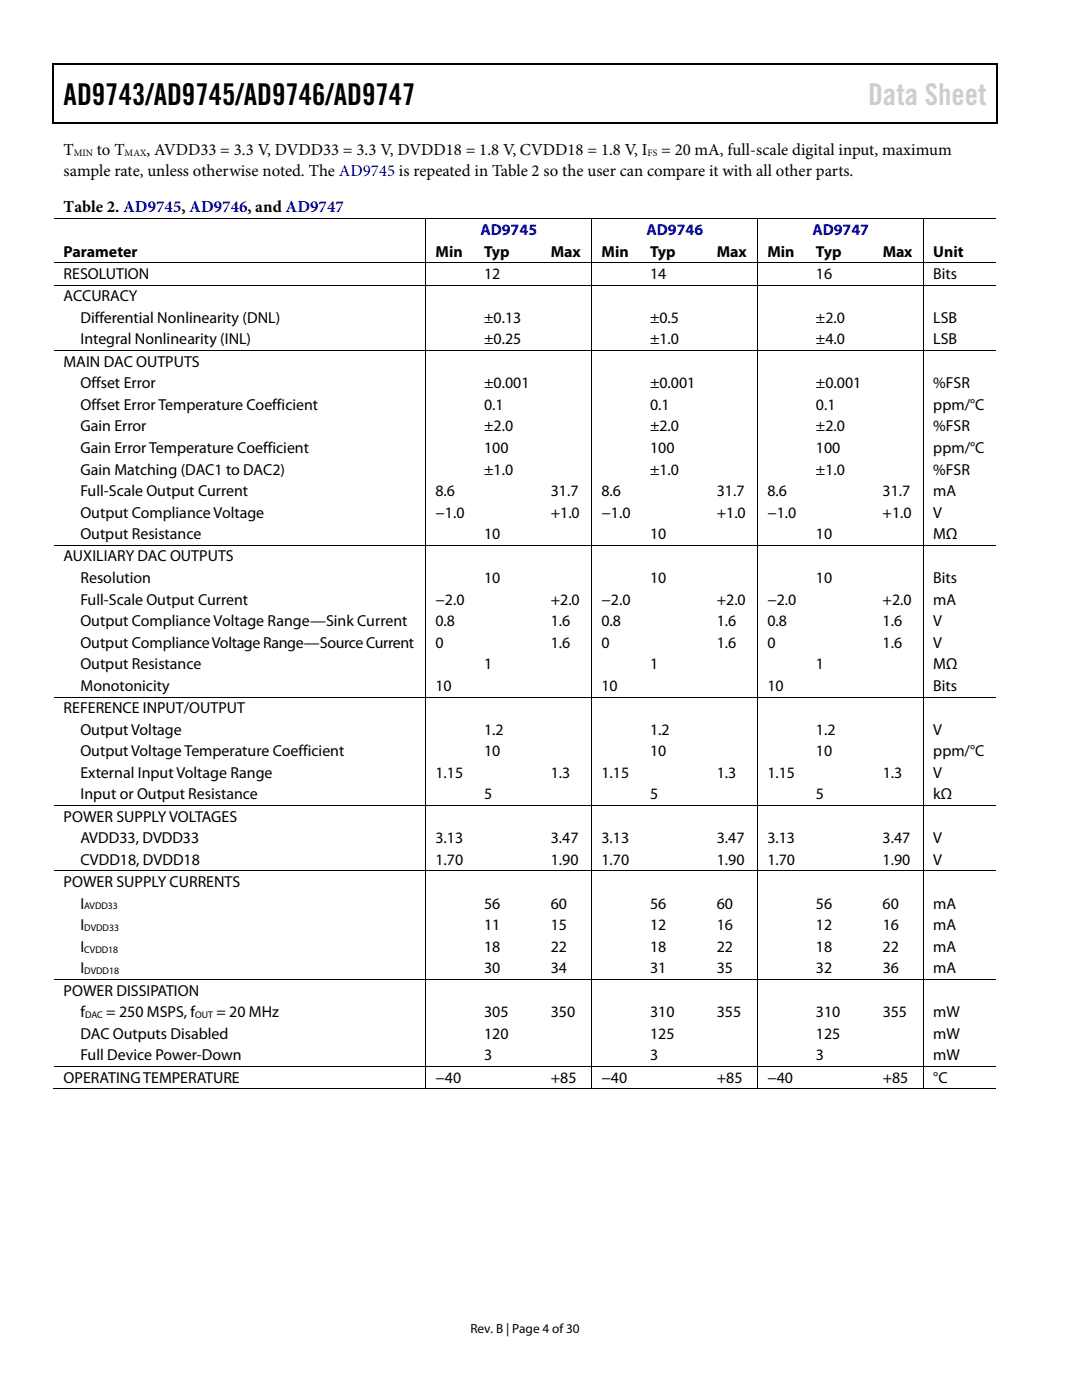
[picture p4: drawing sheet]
<svg xmlns="http://www.w3.org/2000/svg" width="216mm" height="279mm" viewBox="0 0 216 279" stroke-linecap="round" stroke-linejoin="round" font-family="sans-serif">
<defs><g id="words">
<text font-size="6" x="12.7" y="21">AD9743/AD9745/AD9746/AD9747</text>
<text font-size="6" fill="#cdcdcd" x="173.2" y="21">Data Sheet</text>
<g font-size="3.3">
<text x="12.7" y="30.9">T</text>
<text x="12.7" y="35.2">sample rate, unless otherwise noted. The AD9745 is repeated in Table 2 so the user can compare it with all other parts.</text>
<text x="19.3" y="30.9">to T</text>
<text x="29.2" y="30.9">, AVDD33 = 3.3 V, DVDD33 = 3.3 V, DVDD18 = 1.8 V, CVDD18 = 1.8 V, I</text>
<text x="131.9" y="30.9">= 20 mA, full-scale digital input, maximum</text>
<text x="12.7" y="42.3">Table 2. AD9745, AD9746, and AD9747</text>
</g>
<g font-size="3.2" fill="#00f">
<text x="95.9" y="46.9">AD9745</text>
<text x="129" y="46.9">AD9746</text>
<text x="162.1" y="46.9">AD9747</text>
</g>
<g font-size="3.2">
<text x="12.7" y="51.2">Parameter</text>
<text x="86.9" y="51.2">Min</text>
<text x="96.6" y="51.2">Typ</text>
<text x="109.9" y="51.2">Max</text>
<text x="120" y="51.2">Min</text>
<text x="129.7" y="51.2">Typ</text>
<text x="143" y="51.2">Max</text>
<text x="153.1" y="51.2">Min</text>
<text x="162.8" y="51.2">Typ</text>
<text x="176.1" y="51.2">Max</text>
<text x="186.2" y="51.2">Unit</text>
<text x="12.7" y="55.7">RESOLUTION</text>
<text x="96.6" y="55.7">12</text>
<text x="129.7" y="55.7">14</text>
<text x="162.8" y="55.7">16</text>
<text x="186.2" y="55.7">Bits</text>
<text x="12.7" y="60.1">ACCURACY</text>
<text x="16" y="64.4">Differential Nonlinearity (DNL)</text>
<text x="96.6" y="64.4">±0.13</text>
<text x="129.7" y="64.4">±0.5</text>
<text x="162.8" y="64.4">±2.0</text>
<text x="186.2" y="64.4">LSB</text>
<text x="16" y="68.7">Integral Nonlinearity (INL)</text>
<text x="96.6" y="68.7">±0.25</text>
<text x="129.7" y="68.7">±1.0</text>
<text x="162.8" y="68.7">±4.0</text>
<text x="186.2" y="68.7">LSB</text>
<text x="12.7" y="73.2">MAIN DAC OUTPUTS</text>
<text x="16" y="77.5">Offset Error</text>
<text x="96.6" y="77.5">±0.001</text>
<text x="129.7" y="77.5">±0.001</text>
<text x="162.8" y="77.5">±0.001</text>
<text x="186.2" y="77.5">%FSR</text>
<text x="16" y="81.8">Offset Error Temperature Coefficient</text>
<text x="96.6" y="81.8">0.1</text>
<text x="129.7" y="81.8">0.1</text>
<text x="162.8" y="81.8">0.1</text>
<text x="186.2" y="81.8">ppm/°C</text>
<text x="16" y="86.1">Gain Error</text>
<text x="96.6" y="86.1">±2.0</text>
<text x="129.7" y="86.1">±2.0</text>
<text x="162.8" y="86.1">±2.0</text>
<text x="186.2" y="86.1">%FSR</text>
<text x="16" y="90.4">Gain Error Temperature Coefficient</text>
<text x="16" y="94.7">Gain Matching (DAC1 to DAC2)</text>
<text x="96.6" y="94.7">±1.0</text>
<text x="96.6" y="90.4">100</text>
<text x="129.7" y="94.7">±1.0</text>
<text x="129.7" y="90.4">100</text>
<text x="162.8" y="94.7">±1.0</text>
<text x="162.8" y="90.4">100</text>
<text x="186.2" y="90.4">ppm/°C</text>
<text x="186.2" y="94.7">%FSR</text>
<text x="16" y="99">Full-Scale Output Current</text>
<text x="86.9" y="99">8.6</text>
<text x="109.9" y="99">31.7</text>
<text x="120" y="99">8.6</text>
<text x="143" y="99">31.7</text>
<text x="153.1" y="99">8.6</text>
<text x="176.1" y="99">31.7</text>
<text x="186.2" y="99">mA</text>
<text x="16" y="103.3">Output Compliance Voltage</text>
<text x="16" y="107.6">Output Resistance</text>
<text x="86.9" y="103.3">−1.0</text>
<text x="96.6" y="107.6">10</text>
<text x="109.9" y="103.3">+1.0</text>
<text x="120" y="103.3">−1.0</text>
<text x="129.7" y="107.6">10</text>
<text x="143" y="103.3">+1.0</text>
<text x="153.1" y="103.3">−1.0</text>
<text x="162.8" y="107.6">10</text>
<text x="176.1" y="103.3">+1.0</text>
<text x="186.2" y="103.3">V</text>
<text x="186.2" y="107.6">MΩ</text>
<text x="12.7" y="112.1">AUXILIARY DAC OUTPUTS</text>
<text x="16" y="116.4">Resolution</text>
<text x="96.6" y="116.4">10</text>
<text x="129.7" y="116.4">10</text>
<text x="162.8" y="116.4">10</text>
<text x="186.2" y="116.4">Bits</text>
<text x="16" y="120.7">Full-Scale Output Current</text>
<text x="16" y="124.9">Output Compliance Voltage Range—Sink Current</text>
<text x="86.9" y="120.7">−2.0</text>
<text x="86.9" y="124.9">0.8</text>
<text x="109.9" y="120.7">+2.0</text>
<text x="109.9" y="124.9">1.6</text>
<text x="120" y="120.7">−2.0</text>
<text x="120" y="124.9">0.8</text>
<text x="143" y="120.7">+2.0</text>
<text x="143" y="124.9">1.6</text>
<text x="153.1" y="120.7">−2.0</text>
<text x="153.1" y="124.9">0.8</text>
<text x="176.1" y="120.7">+2.0</text>
<text x="176.1" y="124.9">1.6</text>
<text x="186.2" y="120.7">mA</text>
<text x="186.2" y="124.9">V</text>
<text x="16" y="129.2">Output Compliance Voltage Range—Source Current</text>
<text x="86.9" y="129.2">0</text>
<text x="109.9" y="129.2">1.6</text>
<text x="120" y="129.2">0</text>
<text x="143" y="129.2">1.6</text>
<text x="153.1" y="129.2">0</text>
<text x="176.1" y="129.2">1.6</text>
<text x="186.2" y="129.2">V</text>
<text x="16" y="133.5">Output Resistance</text>
<text x="16" y="137.8">Monotonicity</text>
<text x="86.9" y="137.8">10</text>
<text x="96.6" y="133.5">1</text>
<text x="120" y="137.8">10</text>
<text x="129.7" y="133.5">1</text>
<text x="153.1" y="137.8">10</text>
<text x="162.8" y="133.5">1</text>
<text x="186.2" y="137.8">Bits</text>
<text x="186.2" y="133.5">MΩ</text>
<text x="12.7" y="142.3">REFERENCE INPUT/OUTPUT</text>
<text x="16" y="146.6">Output Voltage</text>
<text x="96.6" y="146.6">1.2</text>
<text x="129.7" y="146.6">1.2</text>
<text x="162.8" y="146.6">1.2</text>
<text x="186.2" y="146.6">V</text>
<text x="16" y="150.9">Output Voltage Temperature Coefficient</text>
<text x="16" y="155.2">External Input Voltage Range</text>
<text x="86.9" y="155.2">1.15</text>
<text x="96.6" y="150.9">10</text>
<text x="109.9" y="155.2">1.3</text>
<text x="120" y="155.2">1.15</text>
<text x="129.7" y="150.9">10</text>
<text x="143" y="155.2">1.3</text>
<text x="153.1" y="155.2">1.15</text>
<text x="162.8" y="150.9">10</text>
<text x="176.1" y="155.2">1.3</text>
<text x="186.2" y="150.9">ppm/°C</text>
<text x="186.2" y="155.2">V</text>
<text x="16" y="159.5">Input or Output Resistance</text>
<text x="96.6" y="159.5">5</text>
<text x="129.7" y="159.5">5</text>
<text x="162.8" y="159.5">5</text>
<text x="186.2" y="159.5">kΩ</text>
<text x="12.7" y="164">POWER SUPPLY VOLTAGES</text>
<text x="16" y="168.3">AVDD33, DVDD33</text>
<text x="16" y="172.6">CVDD18, DVDD18</text>
<text x="86.9" y="168.3">3.13</text>
<text x="86.9" y="172.6">1.70</text>
<text x="109.9" y="168.3">3.47</text>
<text x="109.9" y="172.6">1.90</text>
<text x="120" y="168.3">3.13</text>
<text x="120" y="172.6">1.70</text>
<text x="143" y="168.3">3.47</text>
<text x="143" y="172.6">1.90</text>
<text x="153.1" y="168.3">3.13</text>
<text x="153.1" y="172.6">1.70</text>
<text x="176.1" y="168.3">3.47</text>
<text x="176.1" y="172.6">1.90</text>
<text x="186.2" y="168.3">V</text>
<text x="186.2" y="172.6">V</text>
<text x="12.7" y="177">POWER SUPPLY CURRENTS</text>
<text x="16" y="181.3">I</text>
<text x="16" y="185.6">I</text>
<text x="96.6" y="181.3">56</text>
<text x="96.6" y="185.6">11</text>
<text x="109.9" y="181.3">60</text>
<text x="109.9" y="185.6">15</text>
<text x="129.7" y="181.3">56</text>
<text x="129.7" y="185.6">12</text>
<text x="143" y="181.3">60</text>
<text x="143" y="185.6">16</text>
<text x="162.8" y="181.3">56</text>
<text x="162.8" y="185.6">12</text>
<text x="176.1" y="181.3">60</text>
<text x="176.1" y="185.6">16</text>
<text x="186.2" y="181.3">mA</text>
<text x="186.2" y="185.6">mA</text>
<text x="16" y="189.9">I</text>
<text x="96.6" y="189.9">18</text>
<text x="109.9" y="189.9">22</text>
<text x="129.7" y="189.9">18</text>
<text x="143" y="189.9">22</text>
<text x="162.8" y="189.9">18</text>
<text x="176.1" y="189.9">22</text>
<text x="186.2" y="189.9">mA</text>
<text x="16" y="194.2">I</text>
<text x="96.6" y="194.2">30</text>
<text x="109.9" y="194.2">34</text>
<text x="129.7" y="194.2">31</text>
<text x="143" y="194.2">35</text>
<text x="162.8" y="194.2">32</text>
<text x="176.1" y="194.2">36</text>
<text x="186.2" y="194.2">mA</text>
<text x="12.7" y="198.7">POWER DISSIPATION</text>
<text x="16" y="203">f</text>
<text x="21.2" y="203">= 250 MSPS, f</text>
<text x="43.2" y="203">= 20 MHz</text>
<text x="96.6" y="203">305</text>
<text x="109.9" y="203">350</text>
<text x="129.7" y="203">310</text>
<text x="143" y="203">355</text>
<text x="162.8" y="203">310</text>
<text x="176.1" y="203">355</text>
<text x="186.2" y="203">mW</text>
<text x="16" y="207.3">DAC Outputs Disabled</text>
<text x="96.6" y="207.3">120</text>
<text x="129.7" y="207.3">125</text>
<text x="162.8" y="207.3">125</text>
<text x="186.2" y="207.3">mW</text>
<text x="16" y="211.6">Full Device Power-Down</text>
<text x="96.6" y="211.6">3</text>
<text x="129.7" y="211.6">3</text>
<text x="162.8" y="211.6">3</text>
<text x="186.2" y="211.6">mW</text>
<text x="12.7" y="216">OPERATINGTEMPERATURE</text>
<text x="86.9" y="216">−40</text>
<text x="109.9" y="216">+85</text>
<text x="120" y="216">−40</text>
<text x="143" y="216">+85</text>
<text x="153.1" y="216">−40</text>
<text x="176.1" y="216">+85</text>
<text x="186.2" y="216">°C</text>
</g>
<text font-size="2.6" x="93.9" y="266">Rev. B | Page 4 of 30</text>
<g font-size="1.9">
<text x="14.8" y="31.1">MIN</text>
<text x="24.9" y="31.1">MAX</text>
<text x="129.2" y="31.1">FS</text>
<text x="16.8" y="181.5">AVDD33</text>
<text x="16.8" y="185.8">DVDD33</text>
<text x="16.8" y="190.1">CVDD18</text>
<text x="16.8" y="194.4">DVDD18</text>
<text x="17" y="203.2">DAC</text>
<text x="38.9" y="203.2">OUT</text>
</g>
</g></defs>
<g fill="#000">
<path d="M10.5 12.7h.3v1h-.3zM10.5 12.7h.3v.3h-.3zM133.3 12.7h.3v.3h-.3zM198.8 12.7h.2v1h-.2zM198.8 12.7h.2v.3h-.2zM10.5 24.4h.3v.3h-.3zM133.1 24.4h.2v.3h-.2zM198.8 24.4h.2v.3h-.2zM84.9 43.5h.2v.2h-.2zM84.9 52.4h.2v.2h-.2zM84.9 56.9h.2v.1h-.2zM94.7 52.4h.2v.2h-.2z"/>
<path d="M94.7 56.9h.2v.1h-.2zM108 52.4h.2v.2h-.2zM108 56.9h.2v.1h-.2zM118 43.5h.2v.2h-.2zM118 52.4h.2v.2h-.2zM118 56.9h.2v.1h-.2zM127.8 52.4h.2v.2h-.2zM127.8 56.9h.2v.1h-.2zM141.1 52.4h.2v.2h-.2zM141.1 56.9h.2v.1h-.2zM151.1 43.5h.2v.2h-.2zM151.1 52.4h.2v.2h-.2z"/>
<path d="M151.1 56.9h.2v.1h-.2zM160.9 52.4h.2v.2h-.2zM160.9 56.9h.2v.1h-.2zM174.2 52.4h.2v.2h-.2zM174.2 56.9h.2v.1h-.2zM184.2 43.5h.2v.2h-.2zM184.2 52.4h.2v.2h-.2zM184.2 56.9h.2v.1h-.2zM84.9 69.9h.2v.2h-.2zM94.7 69.9h.2v.2h-.2zM108 69.9h.2v.2h-.2zM118 69.9h.2v.2h-.2z"/>
<path d="M127.8 69.9h.2v.2h-.2zM141.1 69.9h.2v.2h-.2zM151.1 69.9h.2v.2h-.2zM160.9 69.9h.2v.2h-.2zM174.2 69.9h.2v.2h-.2zM184.2 69.9h.2v.2h-.2zM84.9 108.8h.2v.1h-.2zM94.7 108.8h.2v.1h-.2zM108 108.8h.2v.1h-.2zM118 108.8h.2v.1h-.2zM127.8 108.8h.2v.1h-.2zM141.1 108.8h.2v.1h-.2z"/>
<path d="M151.1 108.8h.2v.1h-.2zM160.9 108.8h.2v.1h-.2zM174.2 108.8h.2v.1h-.2zM184.2 108.8h.2v.1h-.2zM84.9 139h.2v.2h-.2zM94.7 139h.2v.2h-.2zM108 139h.2v.2h-.2zM118 139h.2v.2h-.2zM127.8 139h.2v.2h-.2zM141.1 139h.2v.2h-.2zM151.1 139h.2v.2h-.2zM160.9 139h.2v.2h-.2z"/>
<path d="M174.2 139h.2v.2h-.2zM184.2 139h.2v.2h-.2zM84.9 160.7h.2v.1h-.2zM84.9 173.7h.2v.2h-.2zM94.7 160.7h.2v.1h-.2zM94.7 173.7h.2v.2h-.2zM108 160.7h.2v.1h-.2zM108 173.7h.2v.2h-.2zM118 160.7h.2v.1h-.2zM118 173.7h.2v.2h-.2zM127.8 160.7h.2v.1h-.2zM127.8 173.7h.2v.2h-.2z"/>
<path d="M141.1 160.7h.2v.1h-.2zM141.1 173.7h.2v.2h-.2zM151.1 160.7h.2v.1h-.2zM151.1 173.7h.2v.2h-.2zM160.9 160.7h.2v.1h-.2zM160.9 173.7h.2v.2h-.2zM174.2 160.7h.2v.1h-.2zM174.2 173.7h.2v.2h-.2zM184.2 160.7h.2v.1h-.2zM184.2 173.7h.2v.2h-.2zM84.9 195.4h.2v.2h-.2zM94.7 195.4h.2v.2h-.2z"/>
<path d="M108 195.4h.2v.2h-.2zM118 195.4h.2v.2h-.2zM127.8 195.4h.2v.2h-.2zM141.1 195.4h.2v.2h-.2zM151.1 195.4h.2v.2h-.2zM160.9 195.4h.2v.2h-.2zM174.2 195.4h.2v.2h-.2zM184.2 195.4h.2v.2h-.2zM84.9 212.8h.2v.1h-.2zM84.9 217.2h.2v.2h-.2zM94.4 217.2h.2v.2h-.2zM94.7 212.8h.2v.1h-.2z"/>
<path d="M107.8 217.2h.1v.2h-.1zM108 212.8h.2v.1h-.2zM118 212.8h.2v.1h-.2zM118 217.2h.2v.2h-.2zM127.6 217.2h.1v.2h-.1zM127.8 212.8h.2v.1h-.2zM140.9 217.2h.1v.2h-.1zM141.1 212.8h.2v.1h-.2zM151.1 212.8h.2v.1h-.2zM151.1 217.2h.2v.2h-.2zM160.7 217.2h.1v.2h-.1zM160.9 212.8h.2v.1h-.2z"/>
<path d="M174 217.2h.1v.2h-.1zM174.2 212.8h.2v.1h-.2zM184.2 212.8h.2v.1h-.2zM184.2 217.2h.2v.2h-.2z"/>
</g>
<path d="M10.7 13.7v10.7M10.8 12.8h122.5M133.6 12.8h65.2M198.9 13.7v10.7M10.8 24.5h188" fill="none" stroke="#000" stroke-width=".25"/>
<g fill="none" stroke="#000" stroke-width=".2">
<path d="M10.8 43.6h74.1M10.8 52.5h74.1M10.8 56.9h74.1M85 43.7v8.7M85 52.6v4.3M85 57v12.9M85.1 43.6h32.9M85.1 52.5h9.6M85.1 56.9h9.6M94.9 52.5h13.1M94.9 56.9h13.1M108.2 52.5h9.8"/>
<path d="M108.2 56.9h9.8M118.1 43.7v8.7M118.1 52.6v4.3M118.1 57v12.9M118.2 43.6h32.9M118.2 52.5h9.6M118.2 56.9h9.6M128 52.5h13.1M128 56.9h13.1M141.3 52.5h9.8M141.3 56.9h9.8M151.2 43.7v8.7"/>
<path d="M151.2 52.6v4.3M151.2 57v12.9M151.3 43.6h32.9M151.3 52.5h9.6M151.3 56.9h9.6M161.1 52.5h13.1M161.1 56.9h13.1M174.4 52.5h9.8M174.4 56.9h9.8M184.3 43.7v8.7M184.3 52.6v4.3M184.3 57v12.9"/>
<path d="M184.4 43.6h14.4M184.4 52.5h14.4M184.4 56.9h14.4M10.8 70h74.1M85 70.1v38.7M85.1 70h9.6M94.9 70h13.1M108.2 70h9.8M118.1 70.1v38.7M118.2 70h9.6M128 70h13.1M141.3 70h9.8"/>
<path d="M151.2 70.1v38.7M151.3 70h9.6M161.1 70h13.1M174.4 70h9.8M184.3 70.1v38.7M184.4 70h14.4M10.8 108.9h74.1M85 108.9v30.1M85.1 108.9h9.6M94.9 108.9h13.1M108.2 108.9h9.8M118.1 108.9v30.1"/>
<path d="M118.2 108.9h9.6M128 108.9h13.1M141.3 108.9h9.8M151.2 108.9v30.1M151.3 108.9h9.6M161.1 108.9h13.1M174.4 108.9h9.8M184.3 108.9v30.1M184.4 108.9h14.4M10.8 139.1h74.1M85 139.2v21.5M85.1 139.1h9.6"/>
<path d="M94.9 139.1h13.1M108.2 139.1h9.8M118.1 139.2v21.5M118.2 139.1h9.6M128 139.1h13.1M141.3 139.1h9.8M151.2 139.2v21.5M151.3 139.1h9.6M161.1 139.1h13.1M174.4 139.1h9.8M184.3 139.2v21.5M184.4 139.1h14.4"/>
<path d="M10.8 160.8h74.1M10.8 173.8h74.1M85 160.8v12.9M85 173.9v21.5M85.1 160.8h9.6M85.1 173.8h9.6M94.9 160.8h13.1M94.9 173.8h13.1M108.2 160.8h9.8M108.2 173.8h9.8M118.1 160.8v12.9M118.1 173.9v21.5"/>
<path d="M118.2 160.8h9.6M118.2 173.8h9.6M128 160.8h13.1M128 173.8h13.1M141.3 160.8h9.8M141.3 173.8h9.8M151.2 160.8v12.9M151.2 173.9v21.5M151.3 160.8h9.6M151.3 173.8h9.6M161.1 160.8h13.1M161.1 173.8h13.1"/>
<path d="M174.4 160.8h9.8M174.4 173.8h9.8M184.3 160.8v12.9M184.3 173.9v21.5M184.4 160.8h14.4M184.4 173.8h14.4M10.8 195.5h74.1M85 195.6v17.2M85.1 195.5h9.6M94.9 195.5h13.1M108.2 195.5h9.8M118.1 195.6v17.2"/>
<path d="M118.2 195.5h9.6M128 195.5h13.1M141.3 195.5h9.8M151.2 195.6v17.2M151.3 195.5h9.6M161.1 195.5h13.1M174.4 195.5h9.8M184.3 195.6v17.2M184.4 195.5h14.4M10.5 217.3h74.4M10.8 212.9h74.1M85 212.9v4.3"/>
<path d="M85.1 212.9h9.6M85.1 217.3h32.9M94.9 212.9h13.1M108.2 212.9h9.8M118.1 212.9v4.3M118.2 212.9h9.6M118.2 217.3h32.9M128 212.9h13.1M141.3 212.9h9.8M151.2 212.9v4.3M151.3 212.9h9.6M151.3 217.3h32.9"/>
<path d="M161.1 212.9h13.1M174.4 212.9h9.8M184.3 212.9v4.3M184.4 212.9h14.4M184.4 217.3h14.4"/>
</g>
<use href="#words"/>
</svg>
